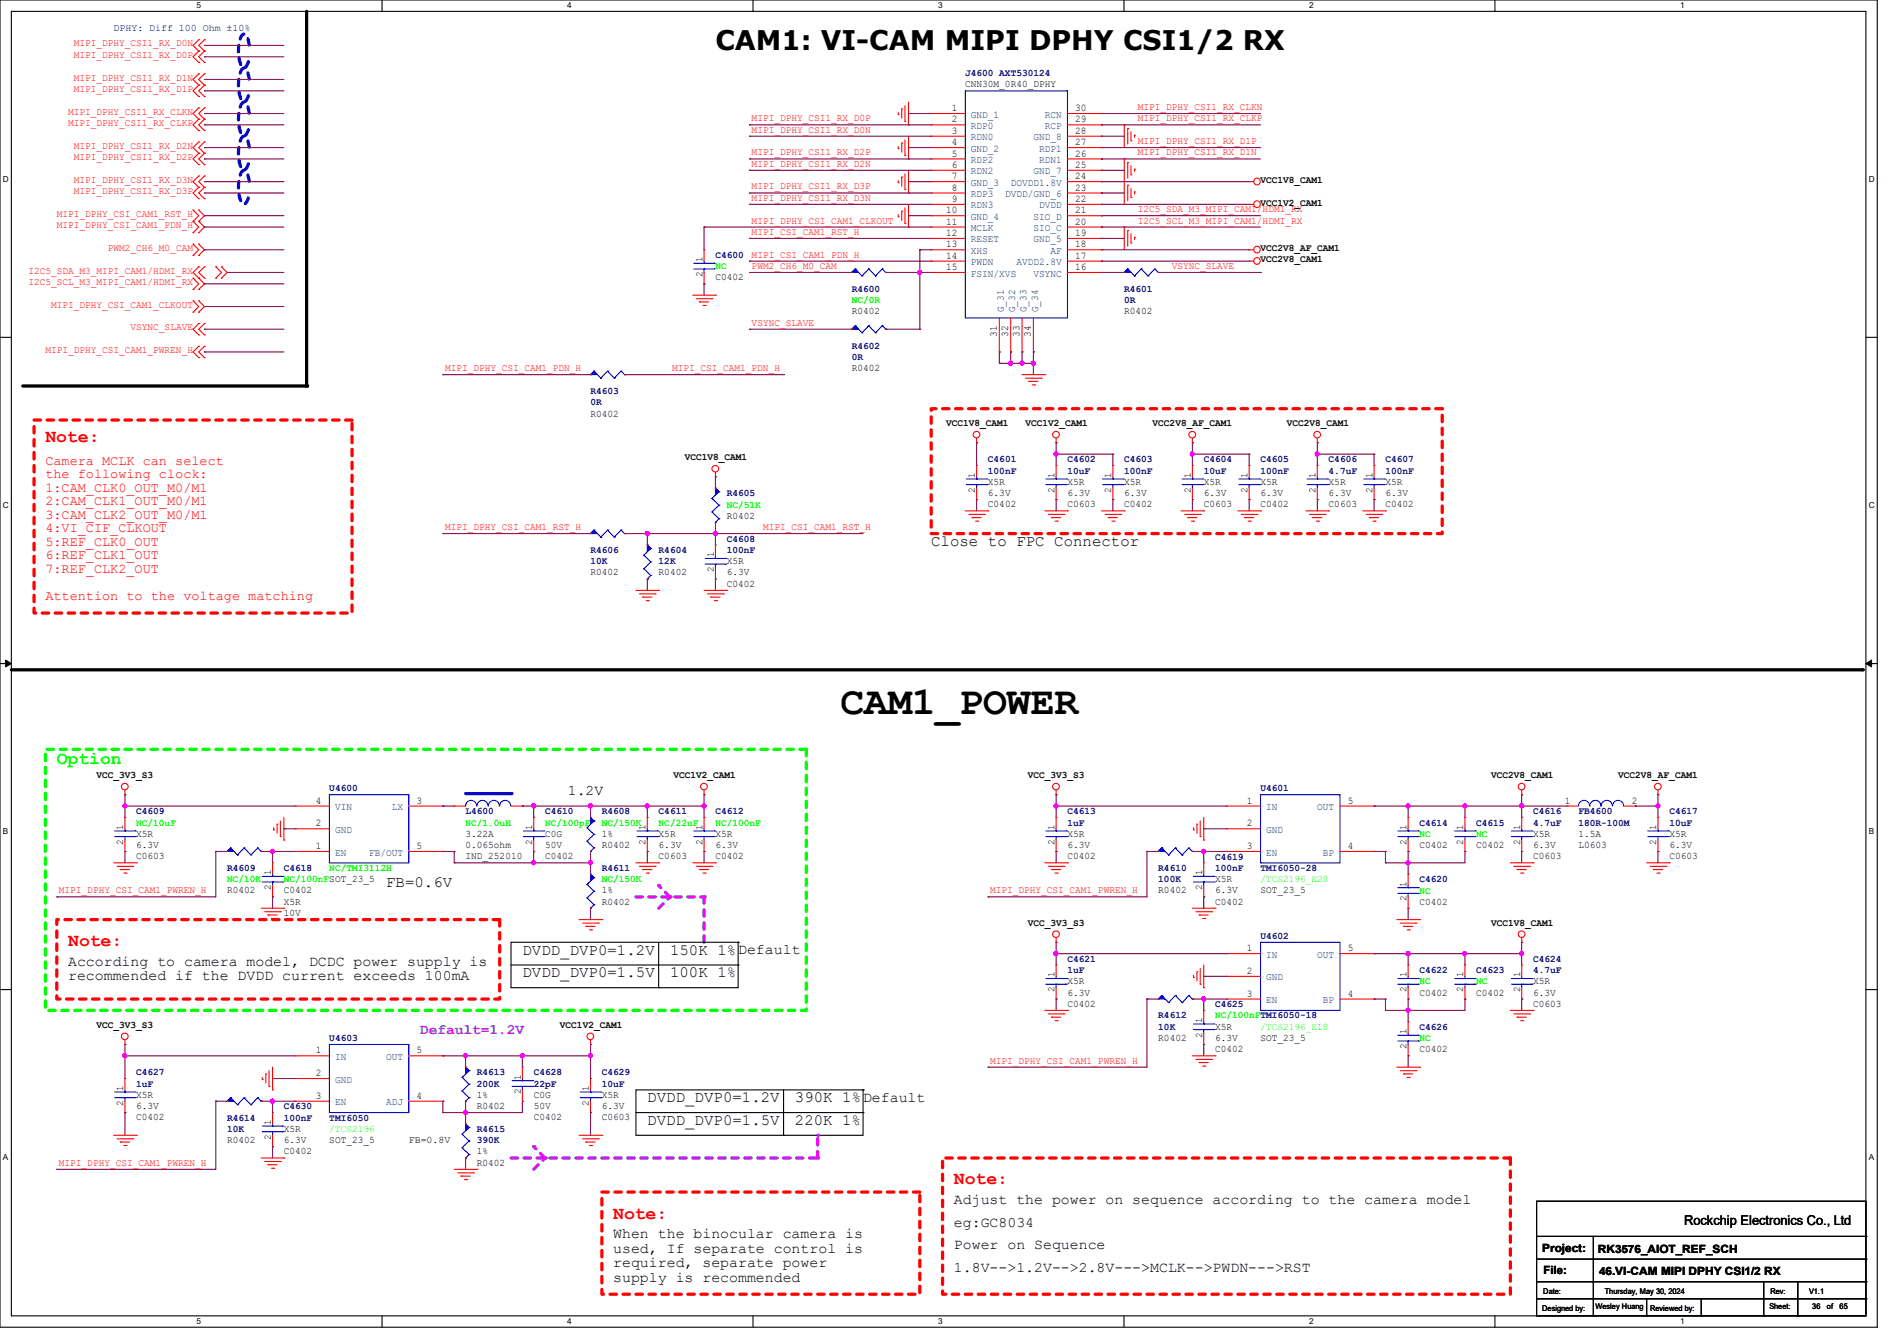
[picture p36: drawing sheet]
<svg xmlns="http://www.w3.org/2000/svg" width="297mm" height="210mm" viewBox="0 0 297 210" stroke-linecap="round" stroke-linejoin="round" font-family="sans-serif">
<defs><g id="words">
<text font-size="6.2" x="131.6" y="111.9">CAM1_POWER</text>
<text font-size="4.2" x="112" y="7.8">CAM1: VI-CAM MIPI DPHY CSI1/2 RX</text>
<g font-size="2.8" fill="#f00">
<text x="7.1" y="69.2">Note:</text>
<text x="10.7" y="148.2">Note:</text>
<text x="149.4" y="185.5">Note:</text>
<text x="96" y="190.8">Note:</text>
</g>
<text font-size="2.8" fill="#0f0" x="8.9" y="119.7">Option</text>
<g font-size="2.5">
<text x="145.8" y="85.5">Close to FPC Connector</text>
<text x="60.5" y="138.9">FB=0.6V</text>
<text x="81.8" y="149.5">DVDD_DVP0=1.2V</text>
<text x="104.9" y="149.5">150K 1%Default</text>
<text x="81.8" y="153.1">DVDD_DVP0=1.5V</text>
<text x="104.9" y="153.1">100K 1%</text>
<text x="101.3" y="172.6">DVDD_DVP0=1.2V</text>
<text x="124.5" y="172.6">390K 1%Default</text>
<text x="101.3" y="176.2">DVDD_DVP0=1.5V</text>
<text x="124.5" y="176.2">220K 1%</text>
</g>
<g font-size="2.3">
<text x="88.9" y="124.5">1.2V</text>
<text x="10.7" y="151.2">According to camera model, DCDC power supply is</text>
<text x="10.7" y="153.5">recommended if the DVDD current exceeds 100mA</text>
<text x="149.4" y="188.6">Adjust the power on sequence according to the camera model</text>
<text x="96" y="193.9">When the binocular camera is</text>
<text x="96" y="196.2">used, If separate control is</text>
<text x="149.4" y="192.1">eg:GC8034</text>
<text x="149.4" y="195.7">Power on Sequence</text>
<text x="96" y="198.5">required, separate power</text>
<text x="96" y="200.7">supply is recommended</text>
<text x="149.4" y="199.2">1.8V--&gt;1.2V--&gt;2.8V---&gt;MCLK--&gt;PWDN---&gt;RST</text>
</g>
<text font-size="2.3" fill="#8000ff" x="65.8" y="161.9">Default=1.2V</text>
<g font-size="2.1" fill="#f00">
<text x="7.1" y="72.8">Camera MCLK can select</text>
<text x="7.1" y="74.9">the following clock:</text>
<text x="7.1" y="77">1:CAM_CLK0_OUT_M0/M1</text>
<text x="7.1" y="79.1">2:CAM_CLK1_OUT_M0/M1</text>
<text x="7.1" y="81.2">3:CAM_CLK2_OUT_M0/M1</text>
<text x="7.1" y="83.4">4:VI_CIF_CLKOUT</text>
<text x="7.1" y="85.5">5:REF_CLK0_OUT</text>
<text x="7.1" y="87.6">6:REF_CLK1_OUT</text>
<text x="7.1" y="89.7">7:REF_CLK2_OUT</text>
<text x="7.1" y="93.9">Attention to the voltage matching</text>
</g>
<text font-size="2.1" x="263.7" y="191.9">Rockchip Electronics Co., Ltd</text>
<g font-size="1.8">
<text x="241.5" y="196">Project:</text>
<text x="250.2" y="196.2">RK3576_AIOT_REF_SCH</text>
<text x="241.6" y="199.6">File:</text>
<text x="250.4" y="199.7">46.VI-CAM MIPI DPHY CSI1/2 RX</text>
</g>
<g font-size="1.6" fill="#000080">
<text x="17.8" y="4.8">DPHY: Diff 100 Ohm ±10%</text>
<text x="151.1" y="11.9">J4600 AXT530124</text>
<text x="112" y="40.4">C4600</text>
<text x="133.3" y="45.7">R4600</text>
<text x="176" y="45.7">R4601</text>
<text x="176" y="47.5">0R</text>
<text x="133.3" y="54.6">R4602</text>
<text x="133.3" y="56.4">0R</text>
<text x="92.5" y="61.7">R4603</text>
<text x="92.5" y="63.5">0R</text>
<text x="113.8" y="77.7">R4605</text>
<text x="154.7" y="72.4">C4601</text>
<text x="154.7" y="74.2">100nF</text>
<text x="167.1" y="72.4">C4602</text>
<text x="167.1" y="74.2">10uF</text>
<text x="176" y="72.4">C4603</text>
<text x="176" y="74.2">100nF</text>
<text x="188.5" y="72.4">C4604</text>
<text x="188.5" y="74.2">10uF</text>
<text x="197.4" y="72.4">C4605</text>
<text x="197.4" y="74.2">100nF</text>
<text x="208" y="72.4">C4606</text>
<text x="208" y="74.2">4.7uF</text>
<text x="216.9" y="72.4">C4607</text>
<text x="216.9" y="74.2">100nF</text>
<text x="92.5" y="86.6">R4606</text>
<text x="92.5" y="88.4">10K</text>
<text x="103.1" y="86.6">R4604</text>
<text x="103.1" y="88.4">12K</text>
<text x="113.8" y="84.8">C4608</text>
<text x="113.8" y="86.6">100nF</text>
<text x="51.6" y="123.9">U4600</text>
<text x="197.4" y="123.9">U4601</text>
<text x="21.3" y="127.5">C4609</text>
<text x="72.9" y="127.5">L4600</text>
<text x="85.3" y="127.5">C4610</text>
<text x="94.2" y="127.5">R4608</text>
<text x="103.1" y="127.5">C4611</text>
<text x="112" y="127.5">C4612</text>
<text x="167.1" y="127.5">C4613</text>
<text x="167.1" y="129.3">1uF</text>
<text x="222.2" y="129.3">C4614</text>
<text x="231.1" y="129.3">C4615</text>
<text x="240" y="127.5">C4616</text>
<text x="240" y="129.3">4.7uF</text>
<text x="247.1" y="127.5">FB4600</text>
<text x="247.1" y="129.3">180R-100M</text>
<text x="261.4" y="127.5">C4617</text>
<text x="261.4" y="129.3">10uF</text>
<text x="35.6" y="136.4">R4609</text>
<text x="44.4" y="136.4">C4618</text>
<text x="94.2" y="136.4">R4611</text>
<text x="181.4" y="136.4">R4610</text>
<text x="190.2" y="134.6">C4619</text>
<text x="190.2" y="136.4">100nF</text>
<text x="197.4" y="136.4">TMI6050-28</text>
<text x="181.4" y="138.2">100K</text>
<text x="222.2" y="138.2">C4620</text>
<text x="197.4" y="147.1">U4602</text>
<text x="167.1" y="150.6">C4621</text>
<text x="167.1" y="152.4">1uF</text>
<text x="222.2" y="152.4">C4622</text>
<text x="231.1" y="152.4">C4623</text>
<text x="240" y="150.6">C4624</text>
<text x="240" y="152.4">4.7uF</text>
<text x="181.4" y="159.5">R4612</text>
<text x="181.4" y="161.3">10K</text>
<text x="190.2" y="157.7">C4625</text>
<text x="222.2" y="161.3">C4626</text>
<text x="51.6" y="163.1">U4603</text>
<text x="21.3" y="168.4">C4627</text>
<text x="21.3" y="170.2">1uF</text>
<text x="44.4" y="173.7">C4630</text>
<text x="74.7" y="168.4">R4613</text>
<text x="74.7" y="170.2">200K</text>
<text x="83.6" y="168.4">C4628</text>
<text x="83.6" y="170.2">22pF</text>
<text x="94.2" y="168.4">C4629</text>
<text x="94.2" y="170.2">10uF</text>
<text x="35.6" y="175.5">R4614</text>
<text x="35.6" y="177.3">10K</text>
<text x="44.4" y="175.5">100nF</text>
<text x="51.6" y="175.5">TMI6050</text>
<text x="74.7" y="177.3">R4615</text>
<text x="74.7" y="179.1">390K</text>
</g>
<g font-size="1.6" fill="#f00">
<text x="11.6" y="7.3">MIPI_DPHY_CSI1_RX_D0N</text>
<text x="11.6" y="9.1">MIPI_DPHY_CSI1_RX_D0P</text>
<text x="10.7" y="17.9">MIPI_DPHY_CSI1_RX_CLKN</text>
<text x="11.6" y="12.6">MIPI_DPHY_CSI1_RX_D1N</text>
<text x="11.6" y="14.4">MIPI_DPHY_CSI1_RX_D1P</text>
<text x="178.1" y="17.2">MIPI_DPHY_CSI1_RX_CLKN</text>
<text x="10.7" y="19.7">MIPI_DPHY_CSI1_RX_CLKP</text>
<text x="11.6" y="23.3">MIPI_DPHY_CSI1_RX_D2N</text>
<text x="117.7" y="19">MIPI_DPHY_CSI1_RX_D0P</text>
<text x="117.7" y="20.8">MIPI_DPHY_CSI1_RX_D0N</text>
<text x="178.1" y="19">MIPI_DPHY_CSI1_RX_CLKP</text>
<text x="178.1" y="22.6">MIPI_DPHY_CSI1_RX_D1P</text>
<text x="11.6" y="25.1">MIPI_DPHY_CSI1_RX_D2P</text>
<text x="11.6" y="28.6">MIPI_DPHY_CSI1_RX_D3N</text>
<text x="117.7" y="24.3">MIPI_DPHY_CSI1_RX_D2P</text>
<text x="117.7" y="26.1">MIPI_DPHY_CSI1_RX_D2N</text>
<text x="117.7" y="29.7">MIPI_DPHY_CSI1_RX_D3P</text>
<text x="178.1" y="24.3">MIPI_DPHY_CSI1_RX_D1N</text>
<text x="8.9" y="34">MIPI_DPHY_CSI_CAM1_RST_H</text>
<text x="8.9" y="35.7">MIPI_DPHY_CSI_CAM1_PDN_H</text>
<text x="11.6" y="30.4">MIPI_DPHY_CSI1_RX_D3P</text>
<text x="117.7" y="31.5">MIPI_DPHY_CSI1_RX_D3N</text>
<text x="117.7" y="35">MIPI_DPHY_CSI_CAM1_CLKOUT</text>
<text x="178.1" y="33.2">I2C5_SDA_M3_MIPI_CAM1/HDMI_RX</text>
<text x="178.1" y="35">I2C5_SCL_M3_MIPI_CAM1/HDMI_RX</text>
<text x="16.9" y="39.3">PWM2_CH6_M0_CAM</text>
<text x="117.7" y="36.8">MIPI_CSI_CAM1_RST_H</text>
<text x="117.7" y="40.3">MIPI_CSI_CAM1_PDN_H</text>
<text x="4.4" y="42.8">I2C5_SDA_M3_MIPI_CAM1/HDMI_RX</text>
<text x="4.4" y="44.6">I2C5_SCL_M3_MIPI_CAM1/HDMI_RX</text>
<text x="117.7" y="42.1">PWM2_CH6_M0_CAM</text>
<text x="183.5" y="42.1">VSYNC_SLAVE</text>
<text x="8" y="48.2">MIPI_DPHY_CSI_CAM1_CLKOUT</text>
<text x="20.4" y="51.7">VSYNC_SLAVE</text>
<text x="117.7" y="51">VSYNC_SLAVE</text>
<text x="7.1" y="55.3">MIPI_DPHY_CSI_CAM1_PWREN_H</text>
<text x="69.7" y="58.1">MIPI_DPHY_CSI_CAM1_PDN_H</text>
<text x="105.2" y="58.1">MIPI_CSI_CAM1_PDN_H</text>
<text x="69.7" y="83">MIPI_DPHY_CSI_CAM1_RST_H</text>
<text x="119.5" y="83">MIPI_CSI_CAM1_RST_H</text>
<text x="9.2" y="139.9">MIPI_DPHY_CSI_CAM1_PWREN_H</text>
<text x="155" y="139.9">MIPI_DPHY_CSI_CAM1_PWREN_H</text>
<text x="155" y="166.6">MIPI_DPHY_CSI_CAM1_PWREN_H</text>
<text x="9.2" y="182.6">MIPI_DPHY_CSI_CAM1_PWREN_H</text>
</g>
<g font-size="1.6">
<text x="149" y="17.4">1</text>
<text x="151.1" y="13.7">CNN30M_0R40_DPHY</text>
<text x="168.4" y="17.4">30</text>
<text x="149" y="19.2">2</text>
<text x="149" y="21">3</text>
<text x="149" y="22.7">4</text>
<text x="168.4" y="22.7">27</text>
<text x="168.4" y="21">28</text>
<text x="168.4" y="19.2">29</text>
<text x="149" y="24.5">5</text>
<text x="149" y="26.3">6</text>
<text x="149" y="28.1">7</text>
<text x="149" y="29.8">8</text>
<text x="168.4" y="29.8">23</text>
<text x="168.4" y="28.1">24</text>
<text x="168.4" y="26.3">25</text>
<text x="168.4" y="24.5">26</text>
<text x="197.4" y="28.7">VCC1V8_CAM1</text>
<text x="148.1" y="33.4">10</text>
<text x="148.1" y="35.2">11</text>
<text x="149" y="31.6">9</text>
<text x="168.4" y="35.2">20</text>
<text x="168.4" y="33.4">21</text>
<text x="168.4" y="31.6">22</text>
<text x="197.4" y="32.2">VCC1V2_CAM1</text>
<text x="110" y="41.1" transform="rotate(-90 110 41.1)">1</text>
<text x="148.1" y="37">12</text>
<text x="148.1" y="38.7">13</text>
<text x="148.1" y="40.5">14</text>
<text x="168.4" y="40.5">17</text>
<text x="168.4" y="38.7">18</text>
<text x="168.4" y="37">19</text>
<text x="197.4" y="39.3">VCC2V8_AF_CAM1</text>
<text x="197.4" y="41.1">VCC2V8_CAM1</text>
<text x="110" y="43.4" transform="rotate(-90 110 43.4)">2</text>
<text x="112" y="43.9">C0402</text>
<text x="148.1" y="42.3">15</text>
<text x="168.4" y="42.3">16</text>
<text x="133.3" y="49.2">R0402</text>
<text x="156.1" y="52.8" transform="rotate(-90 156.1 52.8)">31</text>
<text x="157.9" y="52.8" transform="rotate(-90 157.9 52.8)">32</text>
<text x="159.6" y="52.8" transform="rotate(-90 159.6 52.8)">33</text>
<text x="161.4" y="52.8" transform="rotate(-90 161.4 52.8)">34</text>
<text x="176" y="49.2">R0402</text>
<text x="133.3" y="58.1">R0402</text>
<text x="92.5" y="65.2">R0402</text>
<text x="148.1" y="66.7">VCC1V8_CAM1</text>
<text x="160.6" y="66.7">VCC1V2_CAM1</text>
<text x="180.5" y="66.7">VCC2V8_AF_CAM1</text>
<text x="201.5" y="66.7">VCC2V8_CAM1</text>
<text x="107.2" y="72">VCC1V8_CAM1</text>
<text x="152.7" y="77.2" transform="rotate(-90 152.7 77.2)">2</text>
<text x="152.7" y="74.8" transform="rotate(-90 152.7 74.8)">1</text>
<text x="154.7" y="75.9">X5R</text>
<text x="154.7" y="77.7">6.3V</text>
<text x="165.1" y="77.2" transform="rotate(-90 165.1 77.2)">2</text>
<text x="165.1" y="74.8" transform="rotate(-90 165.1 74.8)">1</text>
<text x="167.1" y="75.9">X5R</text>
<text x="167.1" y="77.7">6.3V</text>
<text x="174" y="77.2" transform="rotate(-90 174 77.2)">2</text>
<text x="174" y="74.8" transform="rotate(-90 174 74.8)">1</text>
<text x="176" y="75.9">X5R</text>
<text x="176" y="77.7">6.3V</text>
<text x="186.4" y="77.2" transform="rotate(-90 186.4 77.2)">2</text>
<text x="186.4" y="74.8" transform="rotate(-90 186.4 74.8)">1</text>
<text x="188.5" y="75.9">X5R</text>
<text x="188.5" y="77.7">6.3V</text>
<text x="195.3" y="77.2" transform="rotate(-90 195.3 77.2)">2</text>
<text x="195.3" y="74.8" transform="rotate(-90 195.3 74.8)">1</text>
<text x="197.4" y="75.9">X5R</text>
<text x="197.4" y="77.7">6.3V</text>
<text x="206" y="77.2" transform="rotate(-90 206 77.2)">2</text>
<text x="206" y="74.8" transform="rotate(-90 206 74.8)">1</text>
<text x="208" y="75.9">X5R</text>
<text x="208" y="77.7">6.3V</text>
<text x="214.9" y="77.2" transform="rotate(-90 214.9 77.2)">2</text>
<text x="214.9" y="74.8" transform="rotate(-90 214.9 74.8)">1</text>
<text x="216.9" y="75.9">X5R</text>
<text x="216.9" y="77.7">6.3V</text>
<text x="113.8" y="81.2">R0402</text>
<text x="154.7" y="79.5">C0402</text>
<text x="167.1" y="79.5">C0603</text>
<text x="176" y="79.5">C0402</text>
<text x="188.5" y="79.5">C0603</text>
<text x="197.4" y="79.5">C0402</text>
<text x="208" y="79.5">C0603</text>
<text x="216.9" y="79.5">C0402</text>
<text x="111.8" y="89.6" transform="rotate(-90 111.8 89.6)">2</text>
<text x="111.8" y="87.3" transform="rotate(-90 111.8 87.3)">1</text>
<text x="113.8" y="88.3">X5R</text>
<text x="92.5" y="90.1">R0402</text>
<text x="103.1" y="90.1">R0402</text>
<text x="113.8" y="91.9">C0402</text>
<text x="113.8" y="90.1">6.3V</text>
<text x="15.1" y="121.8">VCC_3V3_S3</text>
<text x="49.4" y="125.9">4</text>
<text x="65.2" y="125.9">3</text>
<text x="105.5" y="121.8">VCC1V2_CAM1</text>
<text x="160.9" y="121.8">VCC_3V3_S3</text>
<text x="195.2" y="125.9">1</text>
<text x="211" y="125.9">5</text>
<text x="233.5" y="121.8">VCC2V8_CAM1</text>
<text x="245" y="125.9">1</text>
<text x="253.4" y="121.8">VCC2V8_AF_CAM1</text>
<text x="255.5" y="125.9">2</text>
<text x="19.3" y="130" transform="rotate(-90 19.3 130)">1</text>
<text x="21.3" y="131">X5R</text>
<text x="49.4" y="129.4">2</text>
<text x="72.9" y="131">3.22A</text>
<text x="83.3" y="130" transform="rotate(-90 83.3 130)">1</text>
<text x="85.3" y="131">C0G</text>
<text x="94.2" y="131">1%</text>
<text x="101.1" y="130" transform="rotate(-90 101.1 130)">1</text>
<text x="103.1" y="131">X5R</text>
<text x="110" y="130" transform="rotate(-90 110 130)">1</text>
<text x="112" y="131">X5R</text>
<text x="165.1" y="130" transform="rotate(-90 165.1 130)">1</text>
<text x="167.1" y="131">X5R</text>
<text x="195.2" y="129.4">2</text>
<text x="220.2" y="130" transform="rotate(-90 220.2 130)">1</text>
<text x="229.1" y="130" transform="rotate(-90 229.1 130)">1</text>
<text x="238" y="130" transform="rotate(-90 238 130)">1</text>
<text x="240" y="131">X5R</text>
<text x="247.1" y="131">1.5A</text>
<text x="259.3" y="130" transform="rotate(-90 259.3 130)">1</text>
<text x="261.4" y="131">X5R</text>
<text x="19.3" y="132.3" transform="rotate(-90 19.3 132.3)">2</text>
<text x="21.3" y="134.6">C0603</text>
<text x="21.3" y="132.8">6.3V</text>
<text x="42.4" y="137.1" transform="rotate(-90 42.4 137.1)">1</text>
<text x="49.4" y="133">1</text>
<text x="65.2" y="133">5</text>
<text x="72.9" y="134.6">IND_252010</text>
<text x="72.9" y="132.8">0.065ohm</text>
<text x="83.3" y="132.3" transform="rotate(-90 83.3 132.3)">2</text>
<text x="85.3" y="134.6">C0402</text>
<text x="85.3" y="132.8">50V</text>
<text x="94.2" y="132.8">R0402</text>
<text x="101.1" y="132.3" transform="rotate(-90 101.1 132.3)">2</text>
<text x="103.1" y="134.6">C0603</text>
<text x="103.1" y="132.8">6.3V</text>
<text x="110" y="132.3" transform="rotate(-90 110 132.3)">2</text>
<text x="112" y="134.6">C0402</text>
<text x="112" y="132.8">6.3V</text>
<text x="165.1" y="132.3" transform="rotate(-90 165.1 132.3)">2</text>
<text x="167.1" y="134.6">C0402</text>
<text x="167.1" y="132.8">6.3V</text>
<text x="188.2" y="137.1" transform="rotate(-90 188.2 137.1)">1</text>
<text x="195.2" y="133">3</text>
<text x="211" y="133">4</text>
<text x="220.2" y="132.3" transform="rotate(-90 220.2 132.3)">2</text>
<text x="222.2" y="132.8">C0402</text>
<text x="229.1" y="132.3" transform="rotate(-90 229.1 132.3)">2</text>
<text x="231.1" y="132.8">C0402</text>
<text x="238" y="132.3" transform="rotate(-90 238 132.3)">2</text>
<text x="240" y="134.6">C0603</text>
<text x="240" y="132.8">6.3V</text>
<text x="247.1" y="132.8">L0603</text>
<text x="259.3" y="132.3" transform="rotate(-90 259.3 132.3)">2</text>
<text x="261.4" y="134.6">C0603</text>
<text x="261.4" y="132.8">6.3V</text>
<text x="35.6" y="139.9">R0402</text>
<text x="42.4" y="139.4" transform="rotate(-90 42.4 139.4)">2</text>
<text x="44.4" y="139.9">C0402</text>
<text x="44.4" y="141.7">X5R</text>
<text x="44.4" y="143.5">10V</text>
<text x="94.2" y="141.7">R0402</text>
<text x="94.2" y="139.9">1%</text>
<text x="181.4" y="139.9">R0402</text>
<text x="188.2" y="139.4" transform="rotate(-90 188.2 139.4)">2</text>
<text x="190.2" y="141.7">C0402</text>
<text x="190.2" y="138.1">X5R</text>
<text x="190.2" y="139.9">6.3V</text>
<text x="197.4" y="139.9">SOT_23_5</text>
<text x="220.2" y="141.2" transform="rotate(-90 220.2 141.2)">2</text>
<text x="220.2" y="138.9" transform="rotate(-90 220.2 138.9)">1</text>
<text x="222.2" y="141.7">C0402</text>
<text x="160.9" y="144.9">VCC_3V3_S3</text>
<text x="195.2" y="149">1</text>
<text x="211" y="149">5</text>
<text x="233.5" y="144.9">VCC1V8_CAM1</text>
<text x="165.1" y="155.4" transform="rotate(-90 165.1 155.4)">2</text>
<text x="165.1" y="153.1" transform="rotate(-90 165.1 153.1)">1</text>
<text x="167.1" y="154.1">X5R</text>
<text x="167.1" y="155.9">6.3V</text>
<text x="195.2" y="152.5">2</text>
<text x="220.2" y="155.4" transform="rotate(-90 220.2 155.4)">2</text>
<text x="220.2" y="153.1" transform="rotate(-90 220.2 153.1)">1</text>
<text x="222.2" y="155.9">C0402</text>
<text x="229.1" y="155.4" transform="rotate(-90 229.1 155.4)">2</text>
<text x="229.1" y="153.1" transform="rotate(-90 229.1 153.1)">1</text>
<text x="231.1" y="155.9">C0402</text>
<text x="238" y="155.4" transform="rotate(-90 238 155.4)">2</text>
<text x="238" y="153.1" transform="rotate(-90 238 153.1)">1</text>
<text x="240" y="154.1">X5R</text>
<text x="240" y="155.9">6.3V</text>
<text x="15.1" y="160.9">VCC_3V3_S3</text>
<text x="87.7" y="160.9">VCC1V2_CAM1</text>
<text x="167.1" y="157.7">C0402</text>
<text x="188.2" y="160.2" transform="rotate(-90 188.2 160.2)">1</text>
<text x="190.2" y="161.2">X5R</text>
<text x="195.2" y="156.1">3</text>
<text x="211" y="156.1">4</text>
<text x="220.2" y="162" transform="rotate(-90 220.2 162)">1</text>
<text x="240" y="157.7">C0603</text>
<text x="49.4" y="165">1</text>
<text x="65.2" y="165">5</text>
<text x="181.4" y="163">R0402</text>
<text x="188.2" y="162.5" transform="rotate(-90 188.2 162.5)">2</text>
<text x="190.2" y="164.8">C0402</text>
<text x="190.2" y="163">6.3V</text>
<text x="197.4" y="163">SOT_23_5</text>
<text x="220.2" y="164.3" transform="rotate(-90 220.2 164.3)">2</text>
<text x="222.2" y="164.8">C0402</text>
<text x="19.3" y="173.2" transform="rotate(-90 19.3 173.2)">2</text>
<text x="19.3" y="170.9" transform="rotate(-90 19.3 170.9)">1</text>
<text x="21.3" y="171.9">X5R</text>
<text x="21.3" y="173.7">6.3V</text>
<text x="49.4" y="168.5">2</text>
<text x="49.4" y="172.1">3</text>
<text x="65.2" y="172.1">4</text>
<text x="74.7" y="173.7">R0402</text>
<text x="74.7" y="171.9">1%</text>
<text x="81.5" y="171.4" transform="rotate(-90 81.5 171.4)">2</text>
<text x="81.5" y="169.1" transform="rotate(-90 81.5 169.1)">1</text>
<text x="83.6" y="171.9">C0G</text>
<text x="83.6" y="173.7">50V</text>
<text x="92.2" y="173.2" transform="rotate(-90 92.2 173.2)">2</text>
<text x="92.2" y="170.9" transform="rotate(-90 92.2 170.9)">1</text>
<text x="94.2" y="171.9">X5R</text>
<text x="94.2" y="173.7">6.3V</text>
<text x="21.3" y="175.5">C0402</text>
<text x="35.6" y="179">R0402</text>
<text x="42.4" y="178.5" transform="rotate(-90 42.4 178.5)">2</text>
<text x="42.4" y="176.2" transform="rotate(-90 42.4 176.2)">1</text>
<text x="44.4" y="177.2">X5R</text>
<text x="44.4" y="179">6.3V</text>
<text x="51.6" y="179">SOT_23_5</text>
<text x="64" y="179">FB=0.8V</text>
<text x="83.6" y="175.5">C0402</text>
<text x="94.2" y="175.5">C0603</text>
<text x="44.4" y="180.8">C0402</text>
<text x="74.7" y="182.6">R0402</text>
<text x="74.7" y="180.8">1%</text>
</g>
<g font-size="1.6" fill="#004080">
<text x="152" y="18.4">GND_1</text>
<text x="152" y="20.2">RDP0</text>
<text x="152" y="22">RDN0</text>
<text x="152" y="23.7">GND_2</text>
<text x="161.8" y="22">GND_8</text>
<text x="162.7" y="23.7">RDP1</text>
<text x="163.6" y="20.2">RCP</text>
<text x="163.6" y="18.4">RCN</text>
<text x="152" y="25.5">RDP2</text>
<text x="152" y="27.3">RDN2</text>
<text x="152" y="29.1">GND_3</text>
<text x="158.2" y="29.1">DOVDD1.8V</text>
<text x="161.8" y="27.3">GND_7</text>
<text x="162.7" y="25.5">RDN1</text>
<text x="152" y="30.9">RDP3</text>
<text x="152" y="32.6">RDN3</text>
<text x="152" y="34.4">GND_4</text>
<text x="157.4" y="30.9">DVDD/GND_6</text>
<text x="161.8" y="34.4">SIO_D</text>
<text x="162.7" y="32.6">DVDD</text>
<text x="152" y="36.2">MCLK</text>
<text x="152" y="38">RESET</text>
<text x="152" y="39.8">XHS</text>
<text x="152" y="41.5">PWDN</text>
<text x="159.1" y="41.5">AVDD2.8V</text>
<text x="161.8" y="38">GND_5</text>
<text x="161.8" y="36.2">SIO_C</text>
<text x="164.5" y="39.8">AF</text>
<text x="152" y="43.3">FSIN/XVS</text>
<text x="161.8" y="43.3">VSYNC</text>
<text x="157.2" y="48.9" transform="rotate(-90 157.2 48.9)">G_31</text>
<text x="159" y="48.9" transform="rotate(-90 159 48.9)">G_32</text>
<text x="160.7" y="48.9" transform="rotate(-90 160.7 48.9)">G_33</text>
<text x="162.5" y="48.9" transform="rotate(-90 162.5 48.9)">G_34</text>
<text x="52.5" y="130.4">GND</text>
<text x="52.5" y="126.9">VIN</text>
<text x="61.3" y="126.9">LX</text>
<text x="198.2" y="126.9">IN</text>
<text x="198.2" y="130.4">GND</text>
<text x="206.2" y="126.9">OUT</text>
<text x="52.5" y="134">EN</text>
<text x="57.8" y="134">FB/OUT</text>
<text x="198.2" y="134">EN</text>
<text x="207.1" y="134">BP</text>
<text x="198.2" y="150">IN</text>
<text x="206.2" y="150">OUT</text>
<text x="198.2" y="153.5">GND</text>
<text x="198.2" y="157.1">EN</text>
<text x="207.1" y="157.1">BP</text>
<text x="52.5" y="166">IN</text>
<text x="60.5" y="166">OUT</text>
<text x="52.5" y="169.5">GND</text>
<text x="52.5" y="173.1">EN</text>
<text x="60.5" y="173.1">ADJ</text>
</g>
<g font-size="1.6" fill="#0f0">
<text x="112" y="42.2">NC</text>
<text x="133.3" y="47.5">NC/0R</text>
<text x="113.8" y="79.5">NC/51K</text>
<text x="21.3" y="129.3">NC/10uF</text>
<text x="72.9" y="129.3">NC/1.0uH</text>
<text x="85.3" y="129.3">NC/100pF</text>
<text x="94.2" y="129.3">NC/150K</text>
<text x="103.1" y="129.3">NC/22uF</text>
<text x="112" y="129.3">NC/100nF</text>
<text x="222.2" y="131.1">NC</text>
<text x="231.1" y="131.1">NC</text>
<text x="51.6" y="136.4">NC/TMI3112H</text>
<text x="35.6" y="138.2">NC/10K</text>
<text x="44.4" y="138.2">NC/100nFSOT_23_5</text>
<text x="94.2" y="138.2">NC/150K</text>
<text x="197.4" y="138.1">/TCS2196_E28</text>
<text x="222.2" y="140">NC</text>
<text x="222.2" y="154.2">NC</text>
<text x="231.1" y="154.2">NC</text>
<text x="190.2" y="159.5">NC/100nFTMI6050-18</text>
<text x="197.4" y="161.2">/TCS2196_E18</text>
<text x="222.2" y="163.1">NC</text>
<text x="51.6" y="177.2">/TCS2196</text>
</g>
<g font-size="1.3">
<text x="30.8" y="1.3">5</text>
<text x="88.8" y="1.3">4</text>
<text x="146.9" y="1.3">3</text>
<text x="205" y="1.3">2</text>
<text x="263.1" y="1.3">1</text>
<text x=".5" y="28.4">D</text>
<text x="292.6" y="28.4">D</text>
<text x=".5" y="79.5">C</text>
<text x="292.6" y="79.5">C</text>
<text x=".5" y="130.6">B</text>
<text x="292.6" y="130.6">B</text>
<text x=".5" y="181.7">A</text>
<text x="292.6" y="181.7">A</text>
<text x="30.8" y="207.4">5</text>
<text x="88.8" y="207.4">4</text>
<text x="146.9" y="207.4">3</text>
<text x="205" y="207.4">2</text>
<text x="263.1" y="207.4">1</text>
</g>
<g font-size="1.2">
<text x="241.6" y="202.6">Date:</text>
<text x="251.2" y="202.6">Thursday, May 30, 2024</text>
<text x="277.2" y="202.6">Rev:</text>
<text x="283.2" y="202.6">V1.1</text>
<text x="241.5" y="205.3">Designed by:</text>
<text x="249.8" y="205.1">Wesley Huang</text>
<text x="258.4" y="205.3">Reviewed by:</text>
<text x="277" y="205.1">Sheet:</text>
<text x="283.8" y="205.1">36</text>
<text x="286" y="205.1">of</text>
<text x="288" y="205.1">65</text>
</g>
</g></defs>
<path d="M0 0h293.9v207.9h-293.9zM1.8 1.8h290.3v204.3h-290.3z" fill="none" stroke="#000" stroke-width=".17"/>
<g fill="#fff">
<path d="M30.8 .2h.7v1.4h-.7z"/>
<path d="M30.8 206.2h.7v1.4h-.7z"/>
</g>
<path d="M59.8 0v1.8M59.8 206.1v1.8" fill="none" stroke="#000" stroke-width=".17"/>
<g fill="#fff">
<path d="M88.8 .2h.7v1.4h-.7z"/>
<path d="M88.8 206.2h.7v1.4h-.7z"/>
</g>
<path d="M117.9 0v1.8M117.9 206.1v1.8" fill="none" stroke="#000" stroke-width=".17"/>
<g fill="#fff">
<path d="M146.9 .2h.7v1.4h-.7z"/>
<path d="M146.9 206.2h.7v1.4h-.7z"/>
</g>
<path d="M176 0v1.8M176 206.1v1.8" fill="none" stroke="#000" stroke-width=".17"/>
<g fill="#fff">
<path d="M205 .2h.7v1.4h-.7z"/>
<path d="M205 206.2h.7v1.4h-.7z"/>
</g>
<path d="M234.1 0v1.8M234.1 206.1v1.8" fill="none" stroke="#000" stroke-width=".17"/>
<g fill="#fff">
<path d="M263.1 .2h.6v1.4h-.6z"/>
<path d="M263.1 206.2h.6v1.4h-.6z"/>
<path d="M.5 27.3h.9v1.4h-.9z"/>
<path d="M292.6 27.3h.9v1.4h-.9z"/>
<path d="M.5 78.4h.9v1.4h-.9z"/>
<path d="M292.6 78.4h.9v1.4h-.9z"/>
</g>
<path d="M0 52.8h1.8M292.1 52.8h1.8" fill="none" stroke="#000" stroke-width=".17"/>
<g fill="#fff">
<path d="M.5 129.5h.8v1.4h-.8z"/>
<path d="M292.6 129.5h.8v1.4h-.8z"/>
</g>
<path d="M0 103.9h1.8M292.1 103.9h1.8" fill="none" stroke="#000" stroke-width=".17"/>
<path d="M.9 103.4l.9 .5-.9 .5zM292.1 103.9l.9-.5v1z" fill="#000" stroke="#000" stroke-width=".16"/>
<g fill="#fff">
<path d="M.5 180.5h.8v1.4h-.8z"/>
<path d="M292.6 180.5h.8v1.4h-.8z"/>
</g>
<path d="M0 155h1.8M292.1 155h1.8" fill="none" stroke="#000" stroke-width=".17"/>
<path d="M5.3 65.8h49.8v30.2h-49.8zM145.8 64h80v19.6h-80zM8.9 144h69.3v12.5h-69.3z" fill="none" stroke="#f00" stroke-width=".51" stroke-dasharray="1 1"/>
<path d="M48 1.8v58.7M1.8 104.9h289.8" fill="none" stroke="#000" stroke-width=".51"/>
<g fill="#000">
<circle cx="48" cy="60.5" r=".25"/>
<circle cx="291.6" cy="104.9" r=".25"/>
</g>
<path d="M104.9 140.5l-1.8-1.8" fill="none" stroke="#8000ff" stroke-width=".51" stroke-dasharray="1 1"/>
<circle cx="103.1" cy="138.7" r=".25" fill="#8000ff" stroke-dasharray="1 1"/>
<path d="M99.6 140.5h10.6" fill="none" stroke="#8000ff" stroke-width=".51" stroke-dasharray="1 1"/>
<circle cx="110.2" cy="140.5" r=".25" fill="#8000ff" stroke-dasharray="1 1"/>
<path d="M103.1 142.2l1.8-1.7" fill="none" stroke="#8000ff" stroke-width=".51" stroke-dasharray="1 1"/>
<circle cx="104.9" cy="140.5" r=".25" fill="#8000ff" stroke-dasharray="1 1"/>
<path d="M110.2 147.6v-7.1" fill="none" stroke="#8000ff" stroke-width=".51" stroke-dasharray="1 1"/>
<circle cx="110.2" cy="140.5" r=".25" fill="#8000ff" stroke-dasharray="1 1"/>
<path d="M80 147.6h35.6v7.1h-35.6zM80 151.1h35.6M103.1 154.7h.1M103.1 147.6v7.1M115.6 147.6h.1M115.6 151.1h.1M99.6 170.7h35.5v7.1h-35.5zM99.6 174.2h35.5M122.7 177.8h.1M122.7 170.7v7.1M135.1 170.7h.1M135.1 174.2h.1" fill="none" stroke="#000" stroke-width=".17"/>
<path d="M128 181.4v-3.6" fill="none" stroke="#8000ff" stroke-width=".51" stroke-dasharray="1 1"/>
<circle cx="128" cy="177.8" r=".25" fill="#8000ff" stroke-dasharray="1 1"/>
<path d="M85.3 181.4l-1.7-1.8" fill="none" stroke="#8000ff" stroke-width=".51" stroke-dasharray="1 1"/>
<circle cx="83.6" cy="179.6" r=".25" fill="#8000ff" stroke-dasharray="1 1"/>
<path d="M80 181.4h48" fill="none" stroke="#8000ff" stroke-width=".51" stroke-dasharray="1 1"/>
<circle cx="128" cy="181.4" r=".25" fill="#8000ff" stroke-dasharray="1 1"/>
<path d="M83.6 183.1l1.7-1.7" fill="none" stroke="#8000ff" stroke-width=".51" stroke-dasharray="1 1"/>
<circle cx="85.3" cy="181.4" r=".25" fill="#8000ff" stroke-dasharray="1 1"/>
<path d="M7.1 117.3h119.1v40.9h-119.1z" fill="none" stroke="#0f0" stroke-width=".51" stroke-dasharray="1 1"/>
<path d="M94.2 186.7h49.8v16h-49.8zM147.6 181.4h88.9v21.3h-88.9z" fill="none" stroke="#f00" stroke-width=".51" stroke-dasharray="1 1"/>
<path d="M3.6 60.5h44.4" fill="none" stroke="#000" stroke-width=".51"/>
<circle cx="48" cy="60.5" r=".25" fill="#000"/>
<path d="M39 7.1a2.02 2.02 0 0 0-.8-1.8 1.41 1.41 0 0 0-.7 1.3 5.6 5.6 0 0 0 .5 3.9l.2 .1a1.41 1.41 0 0 0 .8-1.3v-.6M39 12.4a2.02 2.02 0 0 0-.8-1.7 1.41 1.41 0 0 0-.7 1.3 5.6 5.6 0 0 0 .5 3.9l.2 .1a1.41 1.41 0 0 0 .8-1.4v-.6M39 17.7a2.02 2.02 0 0 0-.8-1.7 1.41 1.41 0 0 0-.7 1.3 5.6 5.6 0 0 0 .5 3.9l.2 .1a1.41 1.41 0 0 0 .8-1.3v-.7M39 23.1a2.02 2.02 0 0 0-.8-1.8 1.41 1.41 0 0 0-.7 1.3 5.6 5.6 0 0 0 .5 3.9l.2 .1a1.41 1.41 0 0 0 .8-1.3v-.6M39 28.4a2.02 2.02 0 0 0-.8-1.7 1.41 1.41 0 0 0-.7 1.3 5.6 5.6 0 0 0 .5 3.9l.2 .1a1.41 1.41 0 0 0 .8-1.4v-.6" fill="none" stroke="#00f" stroke-width=".51" stroke-dasharray="1 1"/>
<g fill="none" stroke="#f00" stroke-width=".17">
<path d="M31.1 6.2h.1M31.1 8h.1M31.1 9.8h.1M31.1 11.6h.1M31.1 13.3h.1M31.1 15.1h.1M31.1 16.9h.1M31.1 18.7h.1M31.1 6.2l-.9 .9 .9 .9M31.1 8l-.9 .9 .9 .9M31.1 11.6l-.9 .8 .9 .9M31.1 13.3l-.9 .9 .9 .9"/>
<path d="M31.1 16.9l-.9 .9 .9 .9M31.1 18.7l-.9 .9 .9 .8M32 6.2h.1M32 8h.1M32 9.8h.1M32 11.6h.1M32 13.3h.1M32 15.1h.1M32 16.9h.1M32 18.7h.1M32 6.2l-.9 .9 .9 .9M32 8l-.9 .9 .9 .9"/>
<path d="M32 11.6l-.9 .8 .9 .9M32 13.3l-.9 .9 .9 .9M32 16.9l-.9 .9 .9 .9M32 18.7l-.9 .9 .9 .8M140.6 17.9h.1M140.6 17.6v.3M141.2 17.1h.1M141.2 17.1v1.4M141.7 19h.1M141.7 16.6v2.4M142.2 19.6h.1M142.2 16v3.6"/>
<path d="M176 19.6h.1M176 19.6v3.5M30.2 34.7h.1M30.2 32.9h.1M30.2 36.4h.1M30.2 38.2h.1M30.2 38.2l.9 .9-.9 .9M30.2 32.9l.9 .9-.9 .9M30.2 34.7l.9 .9-.9 .8M31.1 20.4h.1M31.1 22.2h.1M31.1 24h.1"/>
<path d="M31.1 25.8h.1M31.1 27.6h.1M31.1 29.3h.1M31.1 31.1h.1M31.1 32.9h.1M31.1 34.7h.1M31.1 36.4h.1M31.1 38.2h.1M31.1 22.2l-.9 .9 .9 .9M31.1 24l-.9 .9 .9 .9M31.1 27.6l-.9 .8 .9 .9M31.1 29.3l-.9 .9 .9 .9"/>
<path d="M31.1 38.2l.9 .9-.9 .9M31.1 32.9l.9 .9-.9 .9M31.1 34.7l.9 .9-.9 .8M32 20.4h.1M32 22.2h.1M32 24h.1M32 25.8h.1M32 27.6h.1M32 29.3h.1M32 31.1h.1M32 22.2l-.9 .9 .9 .9M32 24l-.9 .9 .9 .9"/>
<path d="M32 27.6l-.9 .8 .9 .9M32 29.3l-.9 .9 .9 .9M140.6 23.3h.1M140.6 28.6h.1M140.6 34h.1M140.6 22.9v.4M140.6 28.3v.3M140.6 33.6v.4M141.2 22.4h.1M141.2 27.7h.1M141.2 33.1h.1M141.2 22.4v1.4"/>
<path d="M141.2 27.7v1.5M141.2 33.1v1.4M141.7 24.3h.1M141.7 29.7h.1M141.7 35h.1M141.7 21.9v2.4M141.7 27.2v2.5M141.7 32.6v2.4M142.2 24.9h.1M142.2 30.2h.1M142.2 35.6h.1M142.2 21.3v3.6"/>
<path d="M142.2 26.7v3.5M142.2 32v3.6M176 24.9h.1M176 28.4h.1M176 35.6h.1M176 24.9v7.1M176 35.6v3.5M176.6 20.1h.1M176.6 25.4h.1M176.6 29h.1M176.6 36.1h.1M176.6 20.1v2.5"/>
<path d="M176.6 25.4v2.5M176.6 29v2.5M176.6 36.1v2.5M177.1 22.1h.1M177.1 27.4h.1M177.1 30.9h.1M177.1 38.1h.1M177.1 20.6v1.5M177.1 26v1.4M177.1 29.5v1.4M177.1 36.6v1.5M177.6 21.2h.1"/>
<path d="M177.6 26.5h.1M177.6 30.1h.1M177.6 37.2h.1M177.6 21.2v.3M177.6 26.5v.3M177.6 30.1v.3M177.6 37.2v.3M195.6 28.4h.1M195.6 32h.1M195.6 39.1h.1M195.6 28.4h.7M195.6 32h.7"/>
<path d="M195.6 39.1h.7M30.2 45.3h.1M30.2 43.6h.1M30.2 48.9h.1M30.2 47.1h.1M30.2 40h.1M30.2 43.6l.9 .8-.9 .9M30.2 47.1l.9 .9-.9 .9M31.1 41.8h.1M31.1 43.6h.1M31.1 45.3h.1M31.1 47.1h.1"/>
<path d="M31.1 48.9h.1M31.1 50.7h.1M31.1 52.5h.1M31.1 40h.1M31.1 54.2h.1M31.1 56h.1M31.1 41.8l-.9 .9 1.8 1.7-.9 .9M31.1 47.1l.9 .9-.9 .9M31.1 50.7l-.9 .9 .9 .9M31.1 54.2l-.9 .9 .9 .9M32 41.8h.1M32 43.6h.1"/>
<path d="M32 50.7h.1M32 52.5h.1M32 54.2h.1M32 56h.1M32 41.8l-.9 .9 .9 .9M32 50.7l-.9 .9 .9 .9M32 54.2l-.9 .9 .9 .9M33.8 41.8h.1M33.8 43.6h.1M33.8 41.8l.9 .9-.9 .9M34.7 43.6h.1M34.7 41.8h.1"/>
<path d="M34.7 41.8l.9 .9-.9 .9M92.5 58.7h.1M97.8 58.7h.1M108.5 46.2h3.5M109 46.8h2.5M109.5 47.3h.1M109.5 47.3h1.5M110.1 47.8h.3M110.4 47.8h.1M111.5 46.8h.1M112 46.2h.1M133.3 51.6h.1"/>
<path d="M133.3 42.7h.1M138.7 51.6h.1M138.7 42.7h.1M160 58.7h3.6M160.6 59.2h2.4M161.1 59.7h.1M161.1 59.7h1.4M163 59.2h.1M163.6 58.7h.1M176 42.7h.1M181.4 42.7h.1M195.6 40.9h.1"/>
<path d="M195.6 40.9h.7M112 74.7h.1M112 76.5h.1M112 74v.7M152.9 69.3h.1M152.9 68.6v.7M161.6 60.3h.4M162 60.3h.1M165.4 69.3h.1M165.4 72.9h.1M165.4 78.2h.1M165.4 68.6v.7"/>
<path d="M165.4 72.9v1.8M165.4 76.5v1.7M186.7 69.3h.1M186.7 68.6v.7M195.6 72.9h.1M195.6 78.2h.1M195.6 72.9v1.8M195.6 76.5v1.7M206.2 69.3h.1M206.2 72.9h.1M206.2 78.2h.1M206.2 68.6v.7"/>
<path d="M206.2 72.9v1.8M206.2 76.5v1.7M92.5 83.6h.1M97.8 83.6h.1M99.6 92.5h3.5M100.1 93h2.5M100.6 93.5h.1M100.6 93.5h1.5M101.2 94.1h.3M101.3 85.3h.1M101.3 90.7h.1M101.5 94.1h.1"/>
<path d="M102.6 93h.1M103.1 92.5h.1M110.2 92.5h3.6M110.8 93h2.4M111.3 93.5h.1M111.3 93.5h1.4M111.8 94.1h.4M112 81.8h.1M112.2 94.1h.1M113.2 93h.1M113.8 92.5h.1M151.1 80h3.6"/>
<path d="M151.7 80.6h2.4M152.2 81.1h.1M152.2 81.1h1.4M152.7 81.6h.4M153.1 81.6h.1M154.1 80.6h.1M154.7 80h.1M163.6 80h3.5M164.1 80.6h2.5M164.6 81.1h.1M164.6 81.1h1.5M165.2 81.6h.3"/>
<path d="M165.5 81.6h.1M166.6 80.6h.1M167.1 80h.1M172.5 80h3.5M173 80.6h2.5M173.5 81.1h.1M173.5 81.1h1.5M174.1 81.6h.3M174.4 81.6h.1M175.5 80.6h.1M176 80h.1M184.9 80h3.6"/>
<path d="M185.5 80.6h2.4M186 81.1h.1M186 81.1h1.4M186.5 81.6h.4M186.9 81.6h.1M187.9 80.6h.1M188.5 80h.1M193.8 80h3.6M194.4 80.6h2.4M194.9 81.1h.1M194.9 81.1h1.4M195.4 81.6h.3"/>
<path d="M195.7 81.6h.1M196.8 80.6h.1M197.4 80h.1M204.5 80h3.5M205 80.6h2.5M205.5 81.1h.1M205.5 81.1h1.5M206.1 81.6h.3M206.4 81.6h.1M207.5 80.6h.1M208 80h.1M213.4 80h3.5"/>
<path d="M213.9 80.6h2.5M214.4 81.1h.1M214.4 81.1h1.5M215 81.6h.3M215.3 81.6h.1M216.4 80.6h.1M216.9 80h.1M17.8 135.1h3.5M18.3 135.7h2.5M18.8 136.2h.1M18.8 136.2h1.5M19.4 136.7h.3"/>
<path d="M19.6 124.5h.1M19.6 128h.1M19.6 133.3h.1M19.6 123.7v.8M19.6 128v1.8M19.6 131.6v1.7M19.7 136.7h.1M20.8 135.7h.1M21.3 135.1h.1M42.7 135.1h.1M42.7 135.1v1.8M42.7 138.7v1.8"/>
<path d="M42.8 130h.1M42.8 129.6v.4M43.4 129.1h.1M43.4 129.1v1.4M43.9 131h.1M43.9 128.6v2.4M44.4 131.6h.1M44.4 128v3.6M46.2 133.3h.1M46.2 129.8h.1M46.2 126.2h.1M46.2 133.3h5.4"/>
<path d="M46.2 129.8h5.4M46.2 126.2h5.4M64 133.3h5.3M64 126.2h5.3M69.3 126.2h.1M69.3 133.3h.1M92.5 128h.1M92.5 133.3h.1M99.6 135.1h3.5M100.1 135.7h2.5M100.6 136.2h.1M100.6 136.2h1.5"/>
<path d="M101.2 136.7h.3M101.3 128h.1M101.3 133.3h.1M101.3 128v1.8M101.3 131.6v1.7M101.5 136.7h.1M102.6 135.7h.1M103.1 135.1h.1M108.5 135.1h3.5M109 135.7h2.5M109.5 136.2h.1M109.5 136.2h1.5"/>
<path d="M110.1 136.7h.3M110.2 124.5h.1M110.2 123.7v.8M110.4 136.7h.1M111.5 135.7h.1M112 135.1h.1M163.6 135.1h3.5M164.1 135.7h2.5M164.6 136.2h.1M164.6 136.2h1.5M165.2 136.7h.3M165.4 124.5h.1"/>
<path d="M165.4 128h.1M165.4 133.3h.1M165.4 123.7v.8M165.4 128v1.8M165.4 131.6v1.7M165.5 136.7h.1M166.6 135.7h.1M167.1 135.1h.1M186.9 130h.1M186.9 129.6v.4M187.4 129.1h.1M187.4 129.1v1.4"/>
<path d="M187.9 131h.1M187.9 128.6v2.4M188.5 131.6h.1M188.5 128v3.6M192 126.2h.1M192 129.8h.1M192 133.3h.1M192 133.3h5.4M192 129.8h5.4M192 126.2h5.4M209.8 133.3h5.3M209.8 126.2h5.3"/>
<path d="M215.1 133.3h.1M215.1 126.2h.1M220.5 136.9h.1M220.5 128h.1M220.5 133.3h.1M220.5 128v1.8M220.5 131.6v1.7M220.5 136.9v1.8M229.4 128h.1M229.4 133.3h.1M229.4 128v1.8M229.4 131.6v1.7"/>
<path d="M236.5 135.1h3.5M237 135.7h2.5M237.5 136.2h.1M237.5 136.2h1.5M238.1 136.7h.3M238.3 124.5h.1M238.3 123.7v.8M238.4 136.7h.1M239.5 135.7h.1M240 135.1h.1M245.4 126.2h.1M245.4 126.2h1.7"/>
<path d="M254.3 126.2h1.7M256 126.2h.1M257.8 135.1h3.6M258.4 135.7h2.4M258.9 136.2h.1M258.9 136.2h1.4M259.4 136.7h.4M259.6 124.5h.1M259.6 123.7v.8M259.8 136.7h.1M260.8 135.7h.1M261.4 135.1h.1"/>
<path d="M40.9 142.2h3.5M41.4 142.8h2.5M42 143.3h.1M42 143.3h1.4M42.5 143.8h.3M42.7 140.5h.1M42.8 143.8h.1M43.9 142.8h.1M44.4 142.2h.1M90.7 144h3.5M91.2 144.6h2.5M91.7 145.1h.1"/>
<path d="M91.7 145.1h1.5M92.3 145.6h.3M92.6 145.6h.1M93.7 144.6h.1M94.2 144h.1M163.6 158.2h3.5M164.1 158.8h2.5M164.6 159.3h.1M164.6 159.3h1.5M165.2 159.9h.3M165.4 147.6h.1M165.4 146.9v.7"/>
<path d="M165.5 159.9h.1M166.6 158.8h.1M167.1 158.2h.1M181.4 156.5h.1M186.7 156.5h.1M186.7 142.2h3.5M186.9 153.1h.1M186.9 152.7v.4M187.2 142.8h2.5M187.4 152.2h.1M187.4 152.2v1.4M187.7 143.3h.1"/>
<path d="M187.7 143.3h1.5M187.9 154.1h.1M187.9 151.7v2.4M188.3 143.8h.3M188.5 154.7h.1M188.5 158.2h.1M188.5 151.1v3.6M188.5 158.2v1.8M188.6 143.8h.1M189.7 142.8h.1M190.2 142.2h.1M192 149.4h.1"/>
<path d="M192 152.9h.1M192 156.5h.1M192 149.4h5.4M192 152.9h5.4M192 156.5h5.4M209.8 149.4h5.3M209.8 156.5h5.3M215.1 156.5h.1M215.1 149.4h.1M218.7 144h3.5M219.2 144.6h2.5M219.8 145.1h.1"/>
<path d="M219.8 145.1h1.4M220.3 145.6h.3M220.5 151.1h.1M220.5 156.5h.1M220.5 142.2h.1M220.5 140.5v1.7M220.5 151.1v1.8M220.5 154.7v1.8M220.6 145.6h.1M221.7 144.6h.1M222.2 144h.1M229.4 151.1h.1"/>
<path d="M229.4 156.5h.1M229.4 151.1v1.8M229.4 154.7v1.8M236.5 158.2h3.5M237 158.8h2.5M237.5 159.3h.1M237.5 159.3h1.5M238.1 159.9h.3M238.3 147.6h.1M238.3 151.1h.1M238.3 156.5h.1M238.3 146.9v.7"/>
<path d="M238.3 151.1v1.8M238.3 154.7v1.8M238.4 159.9h.1M239.5 158.8h.1M240 158.2h.1M17.8 177.8h3.5M18.3 178.4h2.5M18.8 178.9h.1M18.8 178.9h1.5M19.4 179.4h.3M19.6 163.6h.1M19.6 168.9h.1"/>
<path d="M19.6 174.2h.1M19.6 162.9v.7M19.6 168.9v1.8M19.6 172.5v1.7M19.7 179.4h.1M20.8 178.4h.1M21.3 177.8h.1M35.6 172.5h.1M40.9 172.5h.1M41.1 169.1h.1M41.1 168.7v.4M41.6 168.2h.1"/>
<path d="M41.6 168.2v1.4M42.1 170.1h.1M42.1 167.7v2.4M42.7 170.7h.1M42.7 167.1v3.6M46.2 165.4h.1M46.2 168.9h.1M46.2 172.5h.1M46.2 165.4h5.4M46.2 168.9h5.4M46.2 172.5h5.4M64 165.4h5.3"/>
<path d="M64 172.5h5.3M69.3 172.5h.1M69.3 165.4h.1M72.9 167.1h.1M72.9 172.5h.1M72.9 176h.1M81.8 167.1h.1M81.8 172.5h.1M81.8 167.1v1.8M81.8 170.7v1.8M90.7 177.8h3.5M91.2 178.4h2.5"/>
<path d="M91.7 178.9h.1M91.7 178.9h1.5M92.3 179.4h.3M92.5 163.6h.1M92.5 168.9h.1M92.5 174.2h.1M92.5 162.9v.7M92.5 168.9v1.8M92.5 172.5v1.7M92.6 179.4h.1M93.7 178.4h.1M94.2 177.8h.1"/>
<path d="M186.7 165.4h3.5M187.2 165.9h2.5M187.7 166.4h.1M187.7 166.4h1.5M188.3 167h.3M188.5 163.6h.1M188.5 161.8v1.8M188.6 167h.1M189.7 165.9h.1M190.2 165.4h.1M218.7 167.1h3.5M219.2 167.7h2.5"/>
<path d="M219.8 168.2h.1M219.8 168.2h1.4M220.3 168.7h.3M220.5 160h.1M220.5 165.4h.1M220.5 160v1.8M220.5 163.6v1.8M220.6 168.7h.1M221.7 167.7h.1M222.2 167.1h.1M40.9 181.4h3.5M41.4 181.9h2.5"/>
<path d="M42 182.4h.1M42 182.4h1.4M42.5 183h.3M42.8 183h.1M43.9 181.9h.1M44.4 181.4h.1M71.1 183.1h3.6M71.7 183.7h2.4M72.2 184.2h.1M72.2 184.2h1.4M72.7 184.7h.4M72.9 181.4h.1"/>
<path d="M73.1 184.7h.1M74.1 183.7h.1M74.7 183.1h.1"/>
<circle cx="196.8" cy="32" r=".52"/>
<circle cx="196.8" cy="28.4" r=".52"/>
<circle cx="196.8" cy="39.1" r=".52"/>
<circle cx="196.8" cy="40.9" r=".52"/>
<circle cx="112" cy="73.4" r=".52"/>
<circle cx="152.9" cy="68.1" r=".52"/>
<circle cx="165.3" cy="68.1" r=".52"/>
<circle cx="186.7" cy="68.1" r=".52"/>
<circle cx="206.2" cy="68.1" r=".52"/>
<circle cx="19.5" cy="123.2" r=".52"/>
<circle cx="110.2" cy="123.2" r=".52"/>
<circle cx="165.3" cy="123.2" r=".52"/>
<circle cx="238.2" cy="123.2" r=".52"/>
<circle cx="259.6" cy="123.2" r=".52"/>
<circle cx="165.3" cy="146.3" r=".52"/>
<circle cx="238.2" cy="146.3" r=".52"/>
<circle cx="19.5" cy="162.3" r=".52"/>
<circle cx="92.4" cy="162.3" r=".52"/>
</g>
<g fill="none" stroke="#000" stroke-width=".17">
<path d="M240.6 188.1h51.5v18h-51.5zM240.6 193.6h51.5M240.6 197.2h51.5M249.5 193.6v12.5M292.1 193.6h.1M292.1 197.2h.1M240.6 200.7h51.5M240.6 203.4h51.5M249.5 206.1h.1M257.8 206.1h.1M257.8 203.4v2.7M266.4 206.1h.1"/>
<path d="M266.4 203.4v2.7M276.1 206.1h.1M276.1 200.7v5.4M281.5 206.1h.1M281.5 200.7v5.4M292.1 200.7h.1M292.1 203.4h.1"/>
</g>
<g fill="none" stroke="#00f" stroke-width=".17">
<path d="M93 58.1h.1M93 58.1l-.5 .6M93 58.1l1.1 1.1M94.1 59.2h.1M95.1 58.1h.1M95.1 58.1l-1 1.1M95.1 58.1l1.1 1.1M96.2 59.2h.1M97.2 58.1h.1M97.2 58.1l-1 1.1M97.2 58.1l.6 .6M97.8 58.7h.1"/>
<path d="M133.9 51h.1M133.9 42.1h.1M133.9 42.1l-.6 .6M133.9 51l-.6 .6M133.9 51l1.1 1.1M133.9 42.1l1.1 1.1M135 52.1h.1M135 43.2h.1M136 51h.1M136 42.1h.1M136 51l-1 1.1M136 51l1.1 1.1"/>
<path d="M136 42.1l-1 1.1M136 42.1l1.1 1.1M137.1 52.1h.1M137.1 43.2h.1M138.1 51h.1M138.1 42.1h.1M138.1 51l-1 1.1M138.1 51l.6 .6M138.1 42.1l-1 1.1M138.1 42.1l.6 .6M138.7 51.6h.1M138.7 42.7h.1"/>
<path d="M176.6 42.1h.1M176.6 42.1l-.6 .6M176.6 42.1l1 1.1M177.6 43.2h.1M178.7 42.1h.1M178.7 42.1l-1.1 1.1M178.7 42.1l1 1.1M179.7 43.2h.1M180.8 42.1h.1M180.8 42.1l-1.1 1.1M180.8 42.1l.6 .6M181.4 42.7h.1"/>
<path d="M111.5 78.1h.1M111.5 78.1l1.1 1M112 76.5l.6 .5M112.6 77h.1M112.6 79.1h.1M112.6 77l-1.1 1.1M112.6 79.1l-1.1 1.1M163.7 75.9h3.3M163.7 75h3.3M165.4 75h.1M165.4 75.9h.1M165.4 74.7v.3"/>
<path d="M165.4 75.9v.6M167 75.9h.1M167 75h.1M194 75.9h3.2M194 75h3.2M195.6 75h.1M195.6 75.9h.1M195.6 74.7v.3M195.6 75.9v.6M197.2 75.9h.1M197.2 75h.1M204.6 75.9h3.3"/>
<path d="M204.6 75h3.3M206.2 75h.1M206.2 75.9h.1M206.2 74.7v.3M206.2 75.9v.6M207.9 75.9h.1M207.9 75h.1M93 83h.1M93 83l-.5 .6M93 83l1.1 1.1M94.1 84.1h.1M95.1 83h.1"/>
<path d="M95.1 83l-1 1.1M95.1 83l1.1 1.1M96.2 84.1h.1M97.2 83h.1M97.2 83l-1 1.1M97.2 83l.6 .6M97.8 83.6h.1M100.8 87h.1M100.8 89.1h.1M100.8 87l1.1 1M100.8 89.1l1.1 1M101.3 90.7h.1"/>
<path d="M101.3 85.3l.6 .6M101.9 85.9h.1M101.9 88h.1M101.9 90.1h.1M101.9 85.9l-1.1 1.1M101.9 88l-1.1 1.1M101.9 90.1l-.6 .6M111.5 80.2h.1M111.5 80.2l1.1 1M112 81.8h.1M112.6 81.2h.1M112.6 81.2l-.6 .6"/>
<path d="M17.9 131h3.3M17.9 130.1h3.3M19.6 130.1h.1M19.6 131h.1M19.6 129.8v.3M19.6 131v.6M21.2 131h.1M21.2 130.1h.1M41.1 138.1h3.2M41.1 137.2h3.2M42.7 137.2h.1M42.7 138.1h.1"/>
<path d="M42.7 136.9v.3M42.7 138.1v.6M44.3 138.1h.1M44.3 137.2h.1M51.6 124.5h12.4v10.6h-12.4zM74.6 126.2a.87 .87 0 0 0-.8-.9 .87 .87 0 0 0-.9 .9M76.4 126.2a.87 .87 0 0 0-.9-.9 .87 .87 0 0 0-.8 .9M78.2 126.2a.87 .87 0 0 0-.9-.9 .87 .87 0 0 0-.8 .9M80 126.2a.87 .87 0 0 0-.9-.9 .87 .87 0 0 0-.9 .9M91.9 129.6h.1M91.9 131.7h.1M91.9 129.6l1.1 1.1"/>
<path d="M91.9 131.7l1.1 1.1M92.5 133.3h.1M92.5 128l.5 .6M93 128.6h.1M93 130.7h.1M93 132.8h.1M93 128.6l-1.1 1M93 130.7l-1.1 1M93 132.8l-.5 .5M99.7 131h3.3M99.7 130.1h3.3M101.3 130.1h.1"/>
<path d="M101.3 131h.1M101.3 129.8v.3M101.3 131v.6M103 131h.1M103 130.1h.1M163.7 131h3.3M163.7 130.1h3.3M165.4 130.1h.1M165.4 131h.1M165.4 129.8v.3M165.4 131v.6M167 131h.1"/>
<path d="M167 130.1h.1M197.4 124.5h12.4v10.6h-12.4zM218.9 131h3.2M218.9 130.1h3.2M218.9 139.9h3.2M218.9 139h3.2M220.5 139h.1M220.5 139.9h.1M220.5 130.1h.1M220.5 131h.1M220.5 129.8v.3M220.5 131v.6"/>
<path d="M220.5 138.7v.3M220.5 139.9v.6M222.1 139.9h.1M222.1 139h.1M222.1 131h.1M222.1 130.1h.1M227.8 131h3.2M227.8 130.1h3.2M229.4 130.1h.1M229.4 131h.1M229.4 129.8v.3M229.4 131v.6"/>
<path d="M231 131h.1M231 130.1h.1M248.9 126.2a.87 .87 0 0 0-.9-.9 .87 .87 0 0 0-.9 .9M250.7 126.2a.87 .87 0 0 0-.9-.9 .87 .87 0 0 0-.9 .9M252.4 126.2a.87 .87 0 0 0-.8-.9 .87 .87 0 0 0-.9 .9M254.2 126.2a.87 .87 0 0 0-.9-.9 .87 .87 0 0 0-.8 .9M181.9 155.9h.1M181.9 155.9l-.5 .6M181.9 155.9l1.1 1.1M183 157h.1M184 155.9h.1M184 155.9l-1 1.1"/>
<path d="M184 155.9l1.1 1.1M185.1 157h.1M186.1 155.9h.1M186.1 155.9l-1 1.1M186.1 155.9l.6 .6M186.7 156.5h.1M197.4 147.6h12.4v10.6h-12.4zM218.9 154.1h3.2M218.9 153.2h3.2M220.5 153.2h.1M220.5 154.1h.1M220.5 152.9v.3"/>
<path d="M220.5 154.1v.6M222.1 154.1h.1M222.1 153.2h.1M227.8 154.1h3.2M227.8 153.2h3.2M229.4 153.2h.1M229.4 154.1h.1M229.4 152.9v.3M229.4 154.1v.6M231 154.1h.1M231 153.2h.1M236.6 154.1h3.3"/>
<path d="M236.6 153.2h3.3M238.3 153.2h.1M238.3 154.1h.1M238.3 152.9v.3M238.3 154.1v.6M239.9 154.1h.1M239.9 153.2h.1M17.9 171.9h3.3M17.9 171h3.3M19.6 171h.1M19.6 171.9h.1M19.6 170.7v.3"/>
<path d="M19.6 171.9v.6M21.2 171.9h.1M21.2 171h.1M36.1 171.9h.1M36.1 171.9l-.5 .6M36.1 171.9l1.1 1.1M37.2 173h.1M38.2 171.9h.1M38.2 171.9l-1 1.1M38.2 171.9l1.1 1.1M39.3 173h.1M40.3 171.9h.1"/>
<path d="M40.3 171.9l-1 1.1M40.3 171.9l.6 .6M40.9 172.5h.1M51.6 163.6h12.4v10.6h-12.4zM72.3 168.7h.1M72.3 170.9h.1M72.3 177.6h.1M72.3 179.7h.1M72.3 168.7l1.1 1.1M72.3 170.9l1.1 1M72.3 177.6l1.1 1.1M72.3 179.7l1.1 1.1"/>
<path d="M72.9 172.5h.1M72.9 167.1l.5 .6M72.9 176l.5 .6M73.4 167.7h.1M73.4 169.8h.1M73.4 171.9h.1M73.4 176.6h.1M73.4 178.7h.1M73.4 167.7l-1.1 1M73.4 169.8l-1.1 1.1M73.4 171.9l-.5 .6M73.4 176.6l-1.1 1"/>
<path d="M73.4 178.7l-1.1 1M80.2 170.1h3.2M80.2 169.2h3.2M81.8 169.2h.1M81.8 170.1h.1M81.8 168.9v.3M81.8 170.1v.6M83.4 170.1h.1M83.4 169.2h.1M90.8 171.9h3.3M90.8 171h3.3M92.5 171h.1"/>
<path d="M92.5 171.9h.1M92.5 170.7v.3M92.5 171.9v.6M94.1 171.9h.1M94.1 171h.1M186.9 161.2h3.2M186.9 160.4h3.2M188.5 160.4h.1M188.5 161.2h.1M188.5 160v.4M188.5 161.2v.6M190.1 161.2h.1"/>
<path d="M190.1 160.4h.1M218.9 163h3.2M218.9 162.1h3.2M220.5 162.1h.1M220.5 163h.1M220.5 161.8v.3M220.5 163v.6M222.1 163h.1M222.1 162.1h.1M72.9 181.4h.1M73.4 180.8h.1M73.4 180.8l-.5 .6"/>
</g>
<g fill="#00f" stroke="#00f" stroke-width=".17">
<path d="M92.5 128l.5 .6-.5 .5z"/>
<path d="M181.4 156.5l.5-.6 .5 .6z"/>
<path d="M176.6 42.1l.5 .6h-1.1z"/>
<path d="M93 83l.5 .6h-1z"/>
<path d="M101.3 85.3l.6 .6-.6 .5z"/>
<path d="M72.9 167.1l.5 .6-.5 .5z"/>
<path d="M93 58.1l.5 .6h-1z"/>
<path d="M133.9 51l.5 .6h-1.1z"/>
<path d="M112 76.5l.6 .5-.6 .5z"/>
<path d="M36.1 171.9l.5 .6h-1z"/>
<path d="M72.9 176l.5 .6-.5 .5z"/>
<path d="M133.9 42.1l.5 .6h-1.1z"/>
</g>
<path d="M72.9 124.3h7.1" fill="none" stroke="#00f" stroke-width=".51"/>
<circle cx="80" cy="124.3" r=".25" fill="#00f"/>
<g fill="none" stroke="#f00" stroke-width=".17">
<path d="M145.8 17.8h.1M145.8 19.6h.1M145.8 17.8h5.3M145.8 19.6h5.3M167.1 17.8h5.4M167.1 19.6h5.4M172.5 19.6h.1M172.5 17.8h.1M110.2 39.1h.1M110.2 39.1v1.8M145.8 21.3h.1M145.8 23.1h.1"/>
<path d="M145.8 24.9h.1M145.8 26.7h.1M145.8 28.4h.1M145.8 30.2h.1M145.8 32h.1M145.8 33.8h.1M145.8 35.6h.1M145.8 37.3h.1M145.8 39.1h.1M145.8 21.3h5.3M145.8 23.1h5.3M145.8 24.9h5.3"/>
<path d="M145.8 26.7h5.3M145.8 28.4h5.3M145.8 30.2h5.3M145.8 32h5.3M145.8 33.8h5.3M145.8 35.6h5.3M145.8 37.3h5.3M145.8 39.1h5.3M167.1 21.3h5.4M167.1 23.1h5.4M167.1 24.9h5.4M167.1 26.7h5.4"/>
<path d="M167.1 28.4h5.4M167.1 30.2h5.4M167.1 32h5.4M167.1 33.8h5.4M167.1 35.6h5.4M167.1 37.3h5.4M167.1 39.1h5.4M172.5 39.1h.1M172.5 37.3h.1M172.5 35.6h.1M172.5 33.8h.1M172.5 32h.1"/>
<path d="M172.5 30.2h.1M172.5 28.4h.1M172.5 26.7h.1M172.5 24.9h.1M172.5 23.1h.1M172.5 21.3h.1M110.2 44.4h.1M110.2 42.7v1.7M145.8 40.9h.1M145.8 42.7h.1M145.8 40.9h5.3M145.8 42.7h5.3"/>
<path d="M156.5 55.1h.1M156.5 49.8v5.3M158.2 55.1h.1M158.2 49.8v5.3M160 55.1h.1M160 49.8v5.3M161.8 55.1h.1M161.8 49.8v5.3M167.1 40.9h5.4M167.1 42.7h5.4M172.5 42.7h.1M172.5 40.9h.1"/>
<path d="M152.9 72.9h.1M152.9 78.2h.1M152.9 72.9v1.8M152.9 76.5v1.7M174.2 72.9h.1M174.2 78.2h.1M174.2 72.9v1.8M174.2 76.5v1.7M186.7 72.9h.1M186.7 78.2h.1M186.7 72.9v1.8M186.7 76.5v1.7"/>
<path d="M215.1 72.9h.1M215.1 78.2h.1M215.1 72.9v1.8M215.1 76.5v1.7M112 85.3h.1M112 90.7h.1M112 85.3v1.8M112 88.9v1.8M35.6 133.3h.1M40.9 133.3h.1M71.1 126.2h.1M71.1 126.2h1.8"/>
<path d="M80 126.2h1.8M81.8 126.2h.1M83.6 128h.1M83.6 133.3h.1M83.6 128v1.8M83.6 131.6v1.7M92.5 136.9h.1M110.2 128h.1M110.2 133.3h.1M110.2 128v1.8M110.2 131.6v1.7M181.4 133.3h.1"/>
<path d="M186.7 133.3h.1M188.5 135.1h.1M188.5 135.1v1.8M188.5 138.7v1.8M238.3 128h.1M238.3 133.3h.1M238.3 128v1.8M238.3 131.6v1.7M259.6 128h.1M259.6 133.3h.1M259.6 128v1.8M259.6 131.6v1.7"/>
<path d="M92.5 142.2h.1M165.4 151.1h.1M165.4 156.5h.1M165.4 151.1v1.8M165.4 154.7v1.8M188.5 140.5h.1M42.7 174.2h.1M42.7 179.6h.1M42.7 174.2v1.8M42.7 177.8v1.8"/>
</g>
<g fill="none" stroke="#00f" stroke-width=".17">
<path d="M151.1 14.2h16v35.6h-16zM108.6 42.1h3.2M108.6 41.2h3.2M110.2 41.2h.1M110.2 42.1h.1M110.2 40.9v.3M110.2 42.1v.6M111.8 42.1h.1M111.8 41.2h.1M151.3 75.9h3.2M151.3 75h3.2M152.9 75h.1"/>
<path d="M152.9 75.9h.1M152.9 74.7v.3M152.9 75.9v.6M154.5 75.9h.1M154.5 75h.1M172.6 75.9h3.3M172.6 75h3.3M174.2 75h.1M174.2 75.9h.1M174.2 74.7v.3M174.2 75.9v.6M175.9 75.9h.1"/>
<path d="M175.9 75h.1M185.1 75.9h3.2M185.1 75h3.2M186.7 75h.1M186.7 75.9h.1M186.7 74.7v.3M186.7 75.9v.6M188.3 75.9h.1M188.3 75h.1M213.5 75.9h3.2M213.5 75h3.2M215.1 75h.1"/>
<path d="M215.1 75.9h.1M215.1 74.7v.3M215.1 75.9v.6M216.7 75.9h.1M216.7 75h.1M110.4 88.3h3.2M110.4 87.5h3.2M112 87.5h.1M112 88.3h.1M112 87.1v.4M112 88.3v.6M113.6 88.3h.1"/>
<path d="M113.6 87.5h.1M36.1 132.8h.1M36.1 132.8l-.5 .5M36.1 132.8l1.1 1.1M37.2 133.9h.1M38.2 132.8h.1M38.2 132.8l-1 1.1M38.2 132.8l1.1 1.1M39.3 133.9h.1M40.3 132.8h.1M40.3 132.8l-1 1.1M40.3 132.8l.6 .5"/>
<path d="M40.9 133.3h.1M82 131h3.2M82 130.1h3.2M83.6 130.1h.1M83.6 131h.1M83.6 129.8v.3M83.6 131v.6M85.2 131h.1M85.2 130.1h.1M91.9 138.5h.1M91.9 138.5l1.1 1.1M92.5 136.9l.5 .6"/>
<path d="M93 137.5h.1M93 139.6h.1M93 137.5l-1.1 1M93 139.6l-1.1 1M108.6 131h3.2M108.6 130.1h3.2M110.2 130.1h.1M110.2 131h.1M110.2 129.8v.3M110.2 131v.6M111.8 131h.1M111.8 130.1h.1"/>
<path d="M181.9 132.8h.1M181.9 132.8l-.5 .5M181.9 132.8l1.1 1.1M183 133.9h.1M184 132.8h.1M184 132.8l-1 1.1M184 132.8l1.1 1.1M185.1 133.9h.1M186.1 132.8h.1M186.1 132.8l-1 1.1M186.1 132.8l.6 .5M186.7 133.3h.1"/>
<path d="M186.9 138.1h3.2M186.9 137.2h3.2M188.5 137.2h.1M188.5 138.1h.1M188.5 136.9v.3M188.5 138.1v.6M190.1 138.1h.1M190.1 137.2h.1M236.6 131h3.3M236.6 130.1h3.3M238.3 130.1h.1M238.3 131h.1"/>
<path d="M238.3 129.8v.3M238.3 131v.6M239.9 131h.1M239.9 130.1h.1M258 131h3.2M258 130.1h3.2M259.6 130.1h.1M259.6 131h.1M259.6 129.8v.3M259.6 131v.6M261.2 131h.1M261.2 130.1h.1"/>
<path d="M91.9 140.6h.1M91.9 140.6l1.1 1.1M92.5 142.2h.1M93 141.7h.1M93 141.7l-.5 .5M163.7 154.1h3.3M163.7 153.2h3.3M165.4 153.2h.1M165.4 154.1h.1M165.4 152.9v.3M165.4 154.1v.6M167 154.1h.1"/>
<path d="M167 153.2h.1M41.1 177.2h3.2M41.1 176.4h3.2M42.7 176.4h.1M42.7 177.2h.1M42.7 176v.4M42.7 177.2v.6M44.3 177.2h.1M44.3 176.4h.1"/>
</g>
<g fill="#00f" stroke="#00f" stroke-width=".17">
<path d="M35.6 133.3l.5-.5 .5 .5z"/>
<path d="M181.4 133.3l.5-.5 .5 .5z"/>
<path d="M92.5 136.9l.5 .6-.5 .5z"/>
</g>
<g fill="none" stroke="#800040" stroke-width=".17">
<path d="M32 7.1h.1M32 8.9h.1M32 12.4h.1M32 14.2h.1M32 17.8h.1M32 19.6h.1M32 7.1h12.4M32 8.9h12.4M32 12.4h12.4M32 14.2h12.4M32 17.8h12.4M32 19.6h12.4"/>
<path d="M117.3 19.6h.1M117.3 19.6h28.5M142.2 17.8h.1M142.2 17.8h3.6M172.5 17.8h.1M172.5 19.6h.1M172.5 17.8h24.9M172.5 19.6h24.9M32 23.1h.1M32 24.9h.1M32 28.4h.1M32 30.2h.1"/>
<path d="M32 33.8h.1M32 35.6h.1M32 39.1h.1M32 23.1h12.4M32 24.9h12.4M32 28.4h12.4M32 30.2h12.4M32 33.8h12.4M32 35.6h12.4M32 39.1h12.4M110.2 35.6h.1M110.2 35.6h35.6"/>
<path d="M110.2 35.6v3.5M117.3 21.3h.1M117.3 24.9h.1M117.3 26.7h.1M117.3 30.2h.1M117.3 32h.1M117.3 37.3h.1M117.3 24.9h28.5M117.3 21.3h28.5M117.3 30.2h28.5M117.3 26.7h28.5M117.3 32h28.5"/>
<path d="M117.3 37.3h28.5M142.2 23.1h.1M142.2 28.4h.1M142.2 33.8h.1M142.2 23.1h3.6M142.2 28.4h3.6M142.2 33.8h3.6M144 39.1h.1M144 39.1h1.8M144 39.1v12.5M172.5 21.3h.1M172.5 23.1h.1"/>
<path d="M172.5 24.9h.1M172.5 26.7h.1M172.5 28.4h.1M172.5 30.2h.1M172.5 32h.1M172.5 33.8h.1M172.5 35.6h.1M172.5 37.3h.1M172.5 39.1h.1M172.5 23.1h24.9M172.5 24.9h24.9M172.5 28.4h23.1"/>
<path d="M172.5 21.3h3.5M172.5 30.2h3.5M172.5 26.7h3.5M172.5 33.8h24.9M172.5 35.6h24.9M172.5 32h23.1M172.5 39.1h23.1M172.5 37.3h3.5M32 44.4h.1M32 48h.1M32 51.6h.1M32 55.1h.1"/>
<path d="M32 44.4h12.4M32 48h12.4M32 51.6h12.4M32 55.1h12.4M35.6 42.7h.1M35.6 42.7h8.8M69.3 58.7h.1M69.3 58.7h23.2M97.8 58.7h24.9M110.2 44.4h.1M110.2 44.4v1.8M117.3 40.9h.1"/>
<path d="M117.3 51.6h.1M117.3 42.7h16M117.3 40.9h28.5M117.3 51.6h16M122.7 58.7h.1M133.3 42.7h.1M138.7 51.6h.1M138.7 42.7h7.1M138.7 51.6h5.3M144 42.7h.1M144 51.6h.1M156.5 55.1h.1"/>
<path d="M156.5 56.9h.1M156.5 55.1v1.8M156.5 56.9h5.3M158.2 55.1h.1M158.2 56.9h.1M158.2 55.1v1.8M160 55.1h.1M160 56.9h.1M160 55.1v1.8M161.8 55.1h.1M161.8 56.9h.1M161.8 55.1v3.6"/>
<path d="M172.5 40.9h.1M172.5 42.7h3.5M172.5 40.9h23.1M176 42.7h.1M181.4 42.7h16M197.4 42.7h.1M112 74.7h.1M112 74.7v1.8M152.9 69.3h.1M152.9 78.2h.1M152.9 69.3v3.6M152.9 78.2v1.8"/>
<path d="M165.4 69.3h.1M165.4 71.1h.1M165.4 78.2h.1M165.4 69.3v3.6M165.4 78.2v1.8M165.4 71.1h8.8M174.2 71.1h.1M174.2 78.2h.1M174.2 71.1v1.8M174.2 78.2v1.8M186.7 69.3h.1M186.7 71.1h.1"/>
<path d="M186.7 78.2h.1M186.7 71.1h8.9M186.7 69.3v3.6M186.7 78.2v1.8M195.6 71.1h.1M195.6 78.2h.1M195.6 71.1v1.8M195.6 78.2v1.8M206.2 69.3h.1M206.2 71.1h.1M206.2 78.2h.1M206.2 71.1h8.9"/>
<path d="M206.2 69.3v3.6M206.2 78.2v1.8M215.1 71.1h.1M215.1 78.2h.1M215.1 71.1v1.8M215.1 78.2v1.8M69.3 83.6h.1M69.3 83.6h23.2M97.8 83.6h37.3M101.3 83.6h.1M101.3 90.7h.1M101.3 83.6v1.7"/>
<path d="M101.3 90.7v1.8M112 81.8h.1M112 83.6h.1M112 90.7h.1M112 81.8v3.5M112 90.7v1.8M19.6 124.5h.1M19.6 126.2h.1M19.6 133.3h.1M19.6 124.5v3.5M19.6 133.3v1.8M19.6 126.2h26.6"/>
<path d="M33.8 133.3h.1M33.8 133.3v7.2h-24.9M33.8 133.3h1.8M40.9 133.3h.1M40.9 133.3h5.3M42.7 133.3h.1M42.7 133.3v1.8M44.4 129.8h.1M44.4 129.8h1.8M69.3 126.2h.1M69.3 133.3h.1M69.3 126.2h1.8"/>
<path d="M69.3 133.3h1.8M71.1 133.3h.1M71.1 135.1h.1M71.1 133.3v1.8M71.1 135.1h21.4M81.8 126.2h.1M81.8 126.2h28.4M83.6 126.2h.1M83.6 133.3h.1M83.6 135.1h.1M83.6 126.2v1.8M83.6 133.3v1.8"/>
<path d="M92.5 126.2h.1M92.5 133.3h.1M92.5 135.1h.1M92.5 126.2v1.8M92.5 133.3v3.6M101.3 126.2h.1M101.3 133.3h.1M101.3 126.2v1.8M101.3 133.3v1.8M110.2 124.5h.1M110.2 126.2h.1M110.2 133.3h.1"/>
<path d="M110.2 124.5v3.5M110.2 133.3v1.8M165.4 124.5h.1M165.4 126.2h.1M165.4 133.3h.1M165.4 124.5v3.5M165.4 133.3v1.8M165.4 126.2h26.6M179.6 133.3h.1M179.6 133.3h1.8M179.6 133.3v7.2h-24.9M186.7 133.3h.1"/>
<path d="M186.7 133.3h5.3M188.5 129.8h.1M188.5 133.3h.1M188.5 129.8h3.5M188.5 133.3v1.8M215.1 126.2h.1M215.1 133.3h.1M215.1 126.2h30.3M215.1 133.3h1.8M216.9 133.3h.1M216.9 135.1h.1M216.9 133.3v1.8"/>
<path d="M220.5 126.2h.1M220.5 133.3h.1M220.5 135.1h.1M220.5 126.2v1.8M220.5 133.3v3.6M229.4 126.2h.1M229.4 133.3h.1M229.4 133.3v1.8h-12.5M229.4 126.2v1.8M238.3 124.5h.1M238.3 126.2h.1M238.3 133.3h.1"/>
<path d="M238.3 124.5v3.5M238.3 133.3v1.8M256 126.2h.1M256 126.2h3.6M259.6 124.5h.1M259.6 126.2h.1M259.6 133.3h.1M259.6 124.5v3.5M259.6 133.3v1.8M8.9 140.5h.1M42.7 140.5h.1M42.7 140.5v1.7"/>
<path d="M92.5 142.2h.1M92.5 142.2v1.8M154.7 140.5h.1M165.4 147.6h.1M165.4 149.4h.1M165.4 156.5h.1M165.4 147.6v3.5M165.4 156.5v1.7M165.4 149.4h26.6M179.6 156.5h.1M179.6 156.5v10.6h-24.9M179.6 156.5h1.8"/>
<path d="M186.7 156.5h.1M186.7 156.5h5.3M188.5 140.5h.1M188.5 152.9h.1M188.5 156.5h.1M188.5 140.5v1.7M188.5 156.5v1.7M188.5 152.9h3.5M215.1 149.4h.1M215.1 156.5h.1M215.1 149.4h23.2M215.1 156.5h1.8"/>
<path d="M216.9 156.5h.1M216.9 158.2h.1M216.9 156.5v1.7M220.5 142.2h.1M220.5 149.4h.1M220.5 156.5h.1M220.5 158.2h.1M220.5 142.2v1.8M220.5 149.4v1.7M220.5 156.5v3.5M229.4 149.4h.1M229.4 156.5h.1"/>
<path d="M229.4 149.4v1.7M229.4 156.5v1.7h-12.5M238.3 147.6h.1M238.3 149.4h.1M238.3 156.5h.1M238.3 147.6v3.5M238.3 156.5v1.7M19.6 163.6h.1M19.6 165.4h.1M19.6 174.2h.1M19.6 163.6v5.3M19.6 174.2v3.6"/>
<path d="M19.6 165.4h26.6M33.8 172.5h.1M33.8 172.5v10.6h-24.9M33.8 172.5h1.8M40.9 172.5h.1M40.9 172.5h5.3M42.7 168.9h.1M42.7 172.5h.1M42.7 179.6h.1M42.7 172.5v1.7M42.7 179.6v1.8M42.7 168.9h3.5"/>
<path d="M69.3 165.4h.1M69.3 172.5h.1M69.3 174.2h.1M69.3 165.4h23.2M69.3 172.5v1.7M72.9 165.4h.1M72.9 172.5h.1M72.9 174.2h.1M72.9 165.4v1.7M72.9 172.5v3.5M81.8 165.4h.1M81.8 172.5h.1"/>
<path d="M81.8 165.4v1.7M81.8 172.5v1.7h-12.5M92.5 163.6h.1M92.5 165.4h.1M92.5 174.2h.1M92.5 163.6v5.3M92.5 174.2v3.6M154.7 167.1h.1M188.5 163.6h.1M188.5 163.6v1.8M220.5 165.4h.1M220.5 165.4v1.7"/>
<path d="M8.9 183.1h.1M72.9 181.4h.1M72.9 181.4v1.7"/>
</g>
<g fill="#f0f" stroke="#f0f" stroke-width=".17">
<circle cx="165.3" cy="71.1" r=".32"/>
<circle cx="144" cy="42.7" r=".32"/>
<circle cx="186.7" cy="71.1" r=".32"/>
<circle cx="206.2" cy="71.1" r=".32"/>
<circle cx="161.8" cy="56.9" r=".32"/>
<circle cx="160" cy="56.9" r=".32"/>
<circle cx="158.2" cy="56.9" r=".32"/>
<circle cx="19.5" cy="126.2" r=".32"/>
<circle cx="83.5" cy="126.2" r=".32"/>
<circle cx="101.3" cy="126.2" r=".32"/>
<circle cx="92.4" cy="126.2" r=".32"/>
<circle cx="110.2" cy="126.2" r=".32"/>
<circle cx="42.7" cy="133.3" r=".32"/>
<circle cx="83.5" cy="135.1" r=".32"/>
<circle cx="92.4" cy="135.1" r=".32"/>
<circle cx="19.5" cy="165.3" r=".32"/>
<circle cx="81.8" cy="165.3" r=".32"/>
<circle cx="72.9" cy="165.3" r=".32"/>
<circle cx="92.4" cy="165.3" r=".32"/>
<circle cx="42.7" cy="172.4" r=".32"/>
<circle cx="72.9" cy="174.2" r=".32"/>
<circle cx="165.3" cy="126.2" r=".32"/>
<circle cx="229.3" cy="126.2" r=".32"/>
<circle cx="220.5" cy="126.2" r=".32"/>
<circle cx="238.2" cy="126.2" r=".32"/>
<circle cx="259.6" cy="126.2" r=".32"/>
<circle cx="188.4" cy="133.3" r=".32"/>
<circle cx="220.5" cy="135.1" r=".32"/>
<circle cx="238.2" cy="149.3" r=".32"/>
<circle cx="165.3" cy="149.3" r=".32"/>
<circle cx="229.3" cy="149.3" r=".32"/>
<circle cx="220.5" cy="149.3" r=".32"/>
<circle cx="188.4" cy="156.4" r=".32"/>
<circle cx="220.5" cy="158.2" r=".32"/>
<circle cx="101.3" cy="83.5" r=".32"/>
<circle cx="112" cy="83.5" r=".32"/>
</g>
<use href="#words"/>
</svg>
